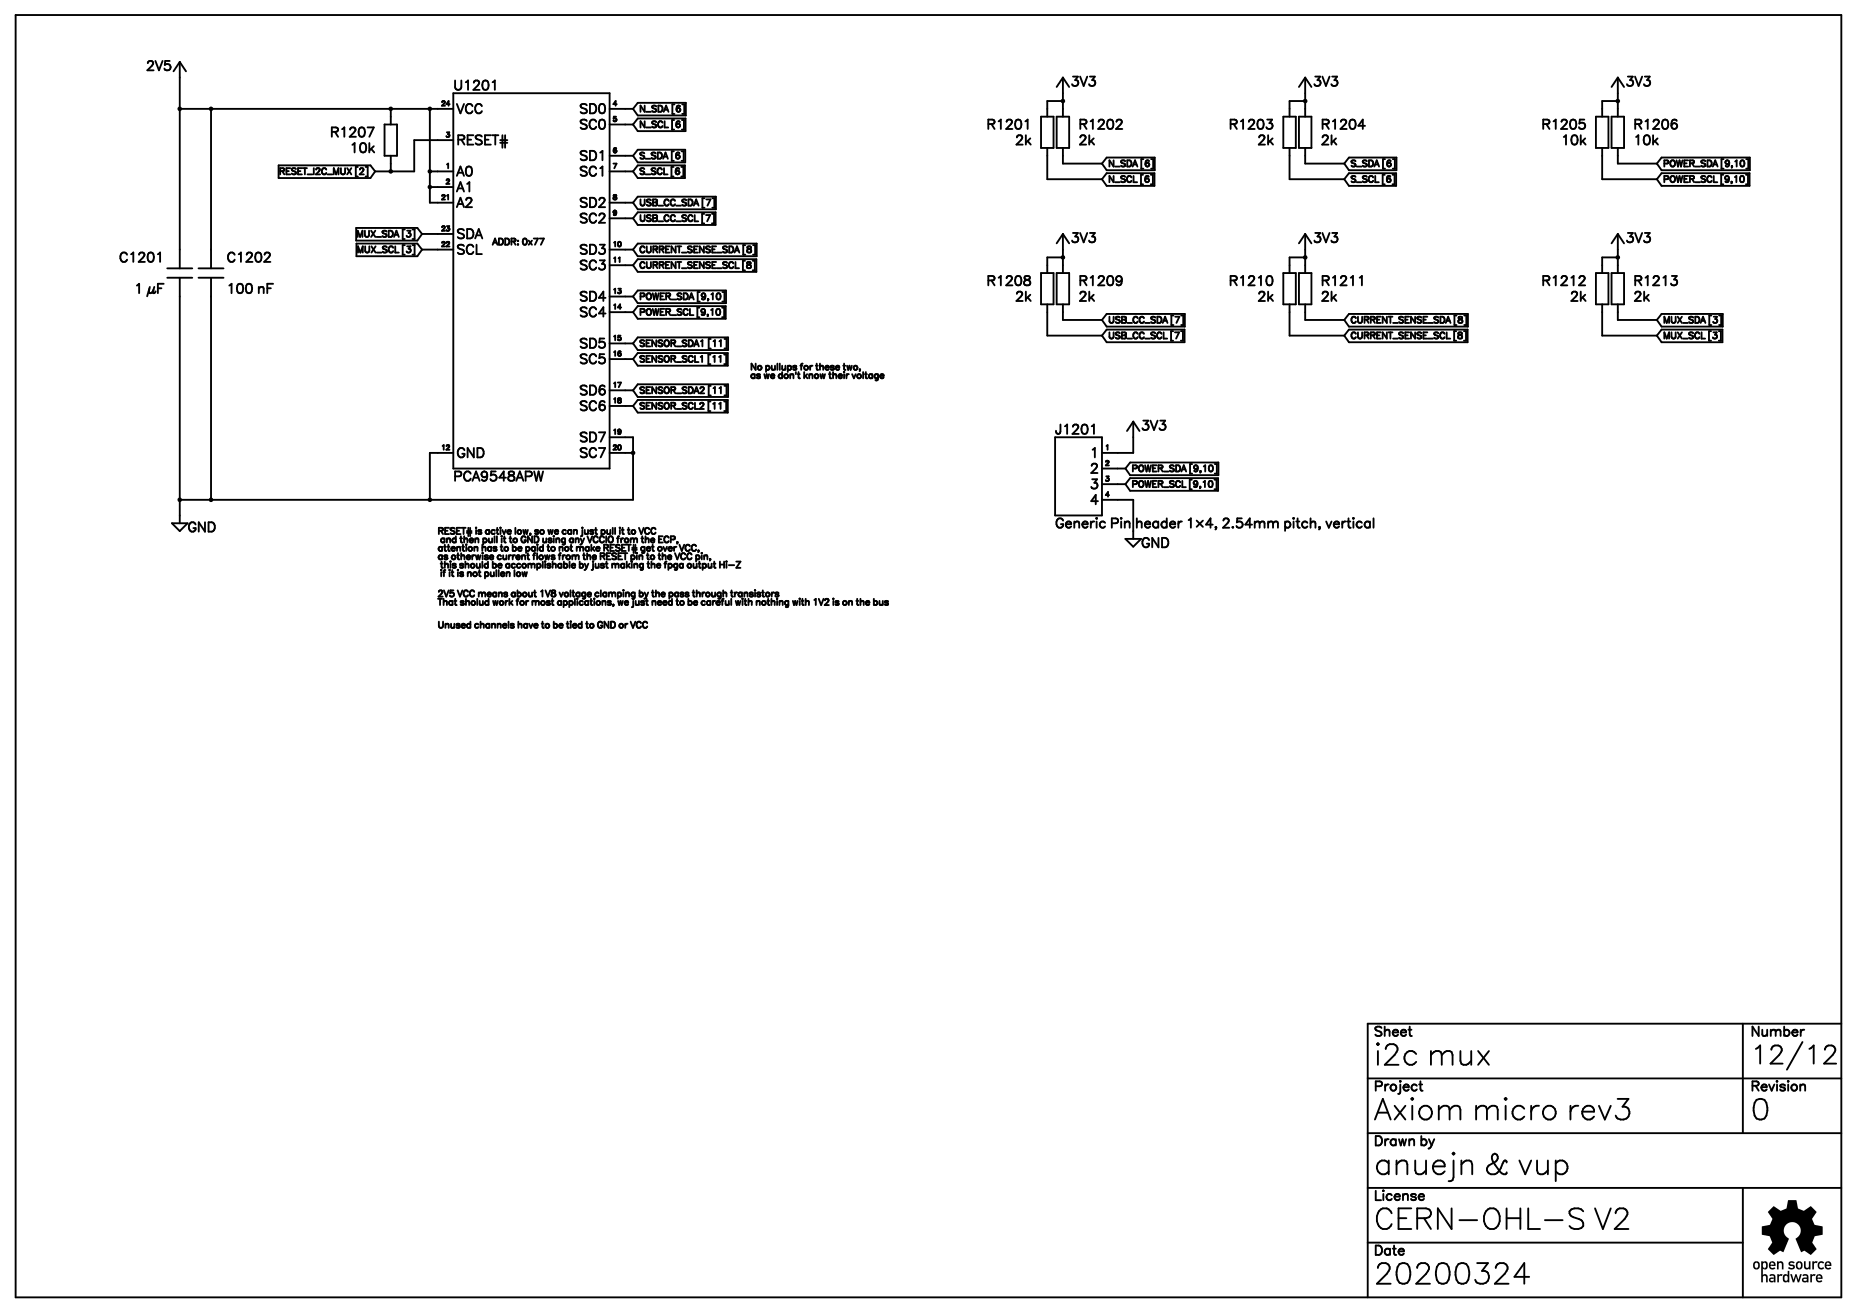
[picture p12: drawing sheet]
<svg xmlns="http://www.w3.org/2000/svg" width="297mm" height="210mm" viewBox="0 0 297 210" stroke-linecap="round" stroke-linejoin="round" font-family="sans-serif">
<defs><g id="words">
<g font-size="5.3">
<text x="219.4" y="170.6">i2c mux</text>
<text x="219.4" y="179.1">Axiom micro rev3</text>
<text x="279.8" y="179.1">0</text>
<text x="219.4" y="187.9">anuejn &amp; vup</text>
<text x="219.4" y="196.7">CERN-OHL-S V2</text>
<text x="219.4" y="205.6">20200324</text>
</g>
<text font-size="4.6" x="279.8" y="170.4">12/12</text>
<g font-size="2.4">
<text x="22.9" y="11.3">2V5</text>
<text x="72.3" y="14.5">U1201</text>
<text x="171.1" y="13.8">3V3</text>
<text x="209.9" y="13.8">3V3</text>
<text x="260" y="13.8">3V3</text>
<text x="52.9" y="21.9">R1207</text>
<text x="72.7" y="23.3">RESET#</text>
<text x="72.7" y="18.4">VCC</text>
<text x="92.1" y="20.9">SC0</text>
<text x="92.1" y="18.4">SD0</text>
<text x="157.7" y="20.9">R1201</text>
<text x="162.3" y="23.3">2k</text>
<text x="172.2" y="23.3">2k</text>
<text x="172.2" y="20.9">R1202</text>
<text x="196.5" y="20.9">R1203</text>
<text x="201.1" y="23.3">2k</text>
<text x="211" y="23.3">2k</text>
<text x="211" y="20.9">R1204</text>
<text x="246.6" y="20.9">R1205</text>
<text x="249.8" y="23.3">10k</text>
<text x="261.1" y="23.3">10k</text>
<text x="261.1" y="20.9">R1206</text>
<text x="56.1" y="24.7">10k</text>
<text x="72.7" y="28.3">A0</text>
<text x="92.1" y="25.8">SD1</text>
<text x="92.1" y="28.3">SC1</text>
<text x="72.7" y="30.7">A1</text>
<text x="72.7" y="33.2">A2</text>
<text x="92.1" y="35.7">SC2</text>
<text x="92.1" y="33.2">SD2</text>
<text x="72.7" y="38.5">SDA</text>
<text x="72.7" y="41">SCL</text>
<text x="92.1" y="41">SD3</text>
<text x="171.1" y="38.9">3V3</text>
<text x="209.9" y="38.9">3V3</text>
<text x="260" y="38.9">3V3</text>
<text x="19" y="42">C1201</text>
<text x="21.2" y="47">1 µF</text>
<text x="36" y="47">100 nF</text>
<text x="36" y="42">C1202</text>
<text x="92.1" y="43.4">SC3</text>
<text x="157.7" y="45.9">R1208</text>
<text x="172.2" y="45.9">R1209</text>
<text x="196.5" y="45.9">R1210</text>
<text x="211" y="45.9">R1211</text>
<text x="246.6" y="45.9">R1212</text>
<text x="261.1" y="45.9">R1213</text>
<text x="92.1" y="48.4">SD4</text>
<text x="92.1" y="50.8">SC4</text>
<text x="162.3" y="48.4">2k</text>
<text x="172.2" y="48.4">2k</text>
<text x="201.1" y="48.4">2k</text>
<text x="211" y="48.4">2k</text>
<text x="251.2" y="48.4">2k</text>
<text x="261.1" y="48.4">2k</text>
<text x="92.1" y="58.3">SC5</text>
<text x="92.1" y="55.8">SD5</text>
<text x="92.1" y="65.7">SC6</text>
<text x="92.1" y="63.2">SD6</text>
<text x="92.1" y="71">SD7</text>
<text x="168.6" y="69.5">J1201</text>
<text x="182.4" y="68.8">3V3</text>
<text x="72.3" y="77">PCA9548APW</text>
<text x="72.7" y="73.4">GND</text>
<text x="92.1" y="73.4">SC7</text>
<text x="174.3" y="73.4">1</text>
<text x="174.3" y="75.9">2</text>
<text x="174.3" y="78.4">3</text>
<text x="174.3" y="80.8">4</text>
<text x="30" y="85.1">GND</text>
<text x="168.6" y="84.7">Generic Pin header 1×4, 2.54mm pitch, vertical</text>
<text x="182.4" y="87.5">GND</text>
<text x="219.4" y="165.9">Sheet</text>
<text x="279.8" y="165.9">Number</text>
<text x="219.4" y="174.7">Project</text>
<text x="279.8" y="174.7">Revision</text>
<text x="219.4" y="183.5">Drawn by</text>
<text x="219.4" y="192">License</text>
<text x="219.4" y="200.8">Date</text>
</g>
<g font-size="1.6">
<text x="102" y="18.1">N_SDA [6]</text>
<text x="102" y="20.6">N_SCL [6]</text>
<text x="43.4" y="28">RESET_I2C_MUX [2]</text>
<text x="102" y="28">S_SCL [6]</text>
<text x="102" y="25.5">S_SDA [6]</text>
<text x="177.1" y="27">N_SDA [6]</text>
<text x="177.1" y="29.4">N_SCL [6]</text>
<text x="215.9" y="27">S_SDA [6]</text>
<text x="215.9" y="29.4">S_SCL [6]</text>
<text x="266" y="29.4">POWER_SCL [9,10]</text>
<text x="266" y="27">POWER_SDA [9,10]</text>
<text x="102" y="35.4">USB_CC_SCL [7]</text>
<text x="102" y="33">USB_CC_SDA [7]</text>
<text x="56.4" y="38.2">MUX_SDA [3]</text>
<text x="56.4" y="40.7">MUX_SCL [3]</text>
<text x="78.7" y="39.3">ADDR: 0x77</text>
<text x="102" y="40.7">CURRENT_SENSE_SDA [8]</text>
<text x="102" y="43.2">CURRENT_SENSE_SCL [8]</text>
<text x="102" y="50.6">POWER_SCL [9,10]</text>
<text x="102" y="48.1">POWER_SDA [9,10]</text>
<text x="177.1" y="51.7">USB_CC_SDA [7]</text>
<text x="215.9" y="51.7">CURRENT_SENSE_SDA [8]</text>
<text x="266" y="51.7">MUX_SDA [3]</text>
<text x="102" y="55.5">SENSOR_SDA1 [11]</text>
<text x="102" y="58">SENSOR_SCL1 [11]</text>
<text x="119.9" y="59.4">No pullups for these two,</text>
<text x="177.1" y="54.5">USB_CC_SCL [7]</text>
<text x="215.9" y="54.5">CURRENT_SENSE_SCL [8]</text>
<text x="266" y="54.5">MUX_SCL [3]</text>
<text x="102" y="65.4">SENSOR_SCL2 [11]</text>
<text x="102" y="62.9">SENSOR_SDA2 [11]</text>
<text x="119.9" y="60.8">as we don't know their voltage</text>
<text x="181" y="75.6">POWER_SDA [9,10]</text>
<text x="181" y="78.1">POWER_SCL [9,10]</text>
<text x="69.8" y="85.5">RESET# is active low, so we can just pull it to VCC</text>
<text x="69.8" y="88.3">attention has to be paid to not make RESET# get over VCC,</text>
<text x="69.8" y="89.8">as otherwise current flows from the RESET pin to the VCC pin,</text>
<text x="70.3" y="86.9">and then pull it to GND using any VCCIO from the ECP,</text>
<text x="69.8" y="95.7">2V5 VCC means about 1V8 voltage clamping by the pass through transistors</text>
<text x="70.3" y="90.8">this should be accomplishable by just making the fpga output Hi-Z</text>
<text x="70.3" y="92.2">if it is not pullen low</text>
<text x="69.8" y="100.7">Unused channels have to be tied to GND or VCC</text>
<text x="69.8" y="96.8">That sholud work for most applications, we just need to be careful with nothing with 1V2 is on the bus</text>
</g>
<g font-size="1.2">
<text x="70.6" y="17">24</text>
<text x="97.7" y="17">4</text>
<text x="71.3" y="22.2">3</text>
<text x="97.7" y="19.4">5</text>
<text x="71.3" y="29.7">2</text>
<text x="71.3" y="27.2">1</text>
<text x="97.7" y="24.7">6</text>
<text x="97.7" y="27.2">7</text>
<text x="70.6" y="32.1">21</text>
<text x="97.7" y="34.6">9</text>
<text x="97.7" y="32.1">8</text>
<text x="70.6" y="37.1">23</text>
<text x="70.6" y="39.5">22</text>
<text x="97.7" y="39.5">10</text>
<text x="97.7" y="46.9">13</text>
<text x="97.7" y="42">11</text>
<text x="97.7" y="49.4">14</text>
<text x="97.7" y="57.2">16</text>
<text x="97.7" y="54.7">15</text>
<text x="97.7" y="64.6">18</text>
<text x="97.7" y="62.1">17</text>
<text x="70.6" y="72">12</text>
<text x="97.7" y="72">20</text>
<text x="97.7" y="69.5">19</text>
<text x="176.7" y="72">1</text>
<text x="176.7" y="76.9">3</text>
<text x="176.7" y="74.5">2</text>
<text x="176.7" y="79.7">4</text>
</g>
</g></defs>
<g fill="none" stroke="#000" stroke-width=".3">
<path d="M2.5 2.4h292v205h-292zM28.7 9.9v33M28.7 17.4h43.8M28.7 9.9l-1 1.5M28.7 9.9l1.1 1.5M33.7 17.4v25.5M61.5 19.9h2v5h-2zM62.5 17.4v2.5M68.8 17.4v15h3.7M72.5 14.9h25v60h-25zM97.5 19.9h3.8M97.5 17.4h3.8"/>
<path d="M101.3 17.4l.7 1.1h7.7M101.3 19.9l.7 1.1h7.6M109.6 18.9h-7.6l-.7 1M109.7 16.4h-7.7l-.7 1M166.5 18.7h2v5h-2zM169 18.7h2v5h-2zM170 12.4v6.3M170 16.2h-2.5v2.5M170 12.4l-1 1.5M170 12.4l1 1.5M205.2 18.7h2v5h-2zM207.8 18.7h2v5h-2z"/>
<path d="M208.7 12.4v6.3M208.7 16.2h-2.4v2.5M208.7 12.4l-.9 1.5M208.7 12.4l1.1 1.5M255.2 18.7h2.1v5h-2.1zM257.8 18.7h1.9v5h-1.9zM258.8 12.4v6.3M258.8 16.2h-2.5v2.5M258.8 12.4l-1 1.5M258.8 12.4l.9 1.5M44.6 26.4h14.7l.7 1M57 36.4h9.8l.7 1-.7 1.1h-9.8z"/>
<path d="M57 38.9h9.8l.7 1-.7 1.1h-9.8zM60 27.4l-.7 1.1h-14.7M62.5 24.9v2.5M67.5 37.4h5M67.5 39.9h5M68.8 29.9h3.7M68.8 27.4h3.7M72.5 22.4h-6.3v5h-6.2M97.5 24.9h3.8M97.5 39.9h3.8M97.5 34.9h3.8M97.5 32.4h3.8"/>
<path d="M97.5 27.4h3.8M101.3 27.4l.7 1.1h7.5M101.3 34.9l.7 1.1h12.5M101.3 32.4l.7 1.1h12.5M101.3 24.9l.7 1.1h7.6M102 38.9h19v2.1h-19l-.7-1.1zM109.5 26.4h-7.5l-.7 1M109.6 23.9h-7.6l-.7 1M114.5 33.9h-12.5l-.7 1M114.5 31.4h-12.5l-.7 1M167.5 23.7v5h8.7M170 23.7v2.5h6.2"/>
<path d="M170 37.4v6.3M170 37.4l-1 1.5M170 37.4l1 1.5M176.2 28.7l.8 1h7.6M177 25.2h7.7v2h-7.7l-.8-1zM184.6 27.7h-7.6l-.8 1M206.3 23.7v5h8.7M208.7 23.7v2.5h6.3M208.7 37.4v6.3M208.7 37.4l-.9 1.5M208.7 37.4l1.1 1.5M215 28.7l.8 1h7.5"/>
<path d="M215.8 25.2h7.5v2h-7.5l-.8-1zM223.3 27.7h-7.5l-.8 1M256.3 23.7v5h8.7M258.8 23.7v2.5h6.2M258.8 37.4v6.3M258.8 37.4l-1 1.5M258.8 37.4l.9 1.5M265 28.7l.7 1h14.1M265.7 25.2h14.2v2h-14.2l-.7-1zM279.8 27.7h-14.1l-.7 1M26.8 42.9h3.9M26.8 44.4h3.9"/>
<path d="M28.7 44.4v39.3M31.7 42.9h4.1M31.7 44.4h4.1M33.7 44.4v35.5M97.5 47.4h3.8M97.5 49.9h3.8M97.5 57.4h3.8M97.5 42.4h3.8M97.5 54.9h3.8M101.3 49.9l.7 1.1h14.1M101.3 54.9l.7 1.1h14.5M101.3 47.4l.7 1.1h14.1"/>
<path d="M101.3 57.4l.7 1.1h14.4M102 41.4h19v2.1h-19l-.7-1.1zM116.1 48.9h-14.1l-.7 1M116.1 46.4h-14.1l-.7 1M116.4 56.4h-14.4l-.7 1M116.5 53.9h-14.5l-.7 1M166.5 43.7h2v5h-2zM167.5 48.7v5h8.7M169 43.7h2v5h-2zM170 48.7v2.5h6.2M170 41.2h-2.5v2.5M176.2 51.2l.8 1h12.5"/>
<path d="M177 52.7h12.5v2h-12.5l-.8-1zM189.5 50.2h-12.5l-.8 1M205.2 43.7h2v5h-2zM206.3 48.7v5h8.7M207.8 43.7h2v5h-2zM208.7 48.7v2.5h6.3M208.7 41.2h-2.4v2.5M215 51.2l.8 1h19M215.8 52.7h18.9v2h-18.9l-.8-1zM234.8 50.2h-19l-.8 1M255.2 43.7h2.1v5h-2.1zM256.3 48.7v5h8.7"/>
<path d="M257.8 43.7h1.9v5h-1.9zM258.8 48.7v2.5h6.2M258.8 41.2h-2.5v2.5M265 51.2l.7 1h9.8M265.7 52.7h9.8v2h-9.8l-.7-1zM275.5 50.2h-9.8l-.7 1M72.5 72.4h-3.7v7.5M97.5 69.9h3.8v10h-72.6M97.5 72.4h3.8M97.5 64.9h3.8M97.5 62.4h3.8M101.3 64.9l.7 1.1h14.4"/>
<path d="M101.3 62.4l.7 1.1h14.5M116.4 63.9h-14.4l-.7 1M116.5 61.4h-14.5l-.7 1M168.7 69.9h7.5v12.5h-7.5zM176.2 77.4h3.8M176.2 74.9h3.8M176.2 79.9h5.1v6.3M180 77.4l.7 1.1h14.1M180 74.9l.7 1.1h14.2M181.3 67.4v5h-5.1M181.3 67.4l-1 1.5M181.3 67.4l.9 1.5"/>
<path d="M194.8 76.4h-14.1l-.7 1M194.9 73.9h-14.2l-.7 1M27.5 83.7h2.5l-1.3 1.2zM116.6 90.4h.8M117.8 89.8h.6l-.6 1h.6M141.7 96.3l.3 .2v.2h-.3M141.7 96.1l.3 .1M180 86.2h2.5l-1.2 1.2zM219.7 82.9v1.5M218.8 172.4h75.7M278.7 163.7v17.5M292.4 167.1h.6a.71 .71 0 0 1 .4 1.1l-1.7 1.8h2"/>
<path d="M294.5 163.7h-75.7v43.7M218.8 181.2h75.7M218.8 198.7h59.9M218.8 189.9h75.7M278.7 189.9v17.5"/>
</g>
<g fill="#000">
<path d="M283.6 192.8l1.2 .8 .9-.4 .3-1.3h1.3l.3 1.3 .9 .4 1.1-.8 .9 .9-.7 1.2 .4 .9 1.3 .3v1.2l-1.3 .4-.3 .9 .6 1.1-.9 .9-1-.7-.5 .3-.9-2.2a1.37 1.37 0 0 0 .4-2.1 1.37 1.37 0 0 0-2.1 .1 1.37 1.37 0 0 0 .6 2l-.9 2.2-.5-.3-1 .7-.9-.9 .6-1.1-.4-1-1.2-.2v-1.3l1.3-.3 .4-1-.7-1.1zM280.6 201.8l.3-.2v.3a.46 .46 0 0 0 0 .8v.3a.7 .7 0 0 1-.3-1.2zM280.9 201.6a.68 .68 0 0 1 .6 .7 .68 .68 0 0 1-.6 .7v-.3a.43 .43 0 0 0 .3-.4 .43 .43 0 0 0-.3-.4zM281.7 201.6h.2v.2l.3-.2v.3a.43 .43 0 0 0-.3 .4 .43 .43 0 0 0 .3 .4v.2l-.3-.1v1a.44 .44 0 0 1 .5-.1 .44 .44 0 0 1 .3 .4v.9h-.2v-.8a.26 .26 0 0 0-.3-.3 .26 .26 0 0 0-.3 .3v.8h-.2zM282.2 201.6a.71 .71 0 0 1 .6 .6 .71 .71 0 0 1-.5 .8l-.1-.1v-.2a.45 .45 0 0 0 0-.8zM283 203.8l.4-.1a.48 .48 0 0 1 .6 .4v.9h-.3v-.1l-.1 .1v-.8a.24 .24 0 0 0-.1-.3 .24 .24 0 0 0-.3 .1zM283.1 201.8l.2-.2-.1 .6h.1v.2h-.1a.33 .33 0 0 0 .2 .3 .33 .33 0 0 0 .4-.1l.2 .1a.65 .65 0 0 1-1 .1 .65 .65 0 0 1 0-.9zM283.3 201.6a.57 .57 0 0 1 .7 .8h-.7v-.2h.4l-.1-.3h-.3zM283 204.3l.6-.1v.2h-.2a.19 .19 0 0 0-.2 .3 .19 .19 0 0 0 .3 .1l.1-.1v.3a.44 .44 0 0 1-.5-.1 .44 .44 0 0 1-.1-.6zM284.3 203.7h.2v.1a.44 .44 0 0 1 .6 0l-.2 .2a.26 .26 0 0 0-.2 0 .26 .26 0 0 0-.2 .2v.8h-.2zM285.3 203.8l.4-.1 .1 .3a.37 .37 0 0 0-.4 .3 .37 .37 0 0 0 .4 .4v.3a.51 .51 0 0 1-.6-.2 .51 .51 0 0 1-.1-.6zM284.2 201.6h.3v.2a.44 .44 0 0 1 .5-.2 .44 .44 0 0 1 .3 .5v.8h-.3v-.7a.26 .26 0 0 0-.3-.3 .26 .26 0 0 0-.2 .3v.7h-.3z"/>
<path d="M285.9 203.2h.3v1.8h-.3v-.1l-.1 .1 .1-.5-.1-.8 .1 .1zM286.1 201.8l.2-.2h.5l.2 .2-.1 .2a.28 .28 0 0 0-.3-.2 .28 .28 0 0 0-.3 .3h.1a.52 .52 0 0 1 .7 .3 .6 .6 0 0 1-.5 .6 .6 .6 0 0 1-.6-.3l.1-.2a.32 .32 0 0 0 .4 .3 .32 .32 0 0 0 .3-.4h-.5a.37 .37 0 0 1-.2-.6zM287.4 201.8l.4-.2v.3a.42 .42 0 0 0-.3 .4 .42 .42 0 0 0 .3 .4v.3a.69 .69 0 0 1-.6-.5 .69 .69 0 0 1 .2-.7zM286.3 203.7h.3l.3 .9 .3-.9h.1l.3 .9 .3-.9h.3l-.4 1.3h-.3l-.2-.9-.3 .9h-.3zM287.8 201.6a.69 .69 0 0 1 .5 .7 .69 .69 0 0 1-.5 .7v-.3a.46 .46 0 0 0 0-.8zM288.3 204.3l.5-.1v.2h-.1a.21 .21 0 0 0-.3 .3 .21 .21 0 0 0 .4 .1v.2a.43 .43 0 0 1-.5-.1 .43 .43 0 0 1 0-.6zM288.5 201.6h.3v.8a.26 .26 0 0 0 .2 .3 .26 .26 0 0 0 .3-.3v-.8h.3v1.3h-.3v-.1a.44 .44 0 0 1-.5 .1 .44 .44 0 0 1-.3-.4zM288.3 203.8l.3-.1a.48 .48 0 0 1 .6 .4v.9h-.2v-.1l-.2 .1 .2-.5-.2-.1v-.2h.2v-.1a.32 .32 0 0 0-.5-.1zM289.5 203.7h.3v.1a.44 .44 0 0 1 .6 0l-.2 .2a.26 .26 0 0 0-.3 0 .26 .26 0 0 0-.1 .2v.8h-.3zM289.9 201.6h.2v.2a.44 .44 0 0 1 .6-.1l-.2 .2a.26 .26 0 0 0-.2 0 .26 .26 0 0 0-.2 .3v.7h-.2zM290.6 203.8l.2-.1-.1 .5h.1v.2h-.1a.33 .33 0 0 0 .2 .4 .33 .33 0 0 0 .4-.2l.2 .2a.65 .65 0 0 1-1 0 .65 .65 0 0 1 0-.9zM290.8 203.7a.57 .57 0 0 1 .7 .7h-.7v-.2h.4l-.1-.2h-.3z"/>
<path d="M290.9 201.8l.3-.2 .3 .1 .3 .1-.2 .2a.36 .36 0 0 0-.5 0 .36 .36 0 0 0 0 .5 .36 .36 0 0 0 .5 .1l.2 .1a.64 .64 0 0 1-1 .1 .64 .64 0 0 1 0-.9zM292.2 201.6a.57 .57 0 0 1 .7 .8h-.7v-.2h.4l-.1-.3h-.3zM292 201.8l.2-.2-.1 .6h.1v.2h-.1a.33 .33 0 0 0 .2 .3 .33 .33 0 0 0 .4-.1l.2 .1a.65 .65 0 0 1-.9 .1 .65 .65 0 0 1-.1-.9z"/>
</g>
<g fill="none" stroke="#000" stroke-width=".75">
<path d="M28.7 17.4h.1M33.7 17.4h.1M62.5 17.4h.1M68.8 17.4h.1M170 16.2h.1M208.7 16.2h.1M258.8 16.2h.1M62.5 27.4h.1M68.8 27.4h.1M68.8 29.9h.1M170 41.2h.1M208.7 41.2h.1"/>
<path d="M258.8 41.2h.1M28.7 79.9h.1M33.7 79.9h.1M68.8 79.9h.1M101.3 72.4h.1"/>
</g>
<use href="#words"/>
</svg>
